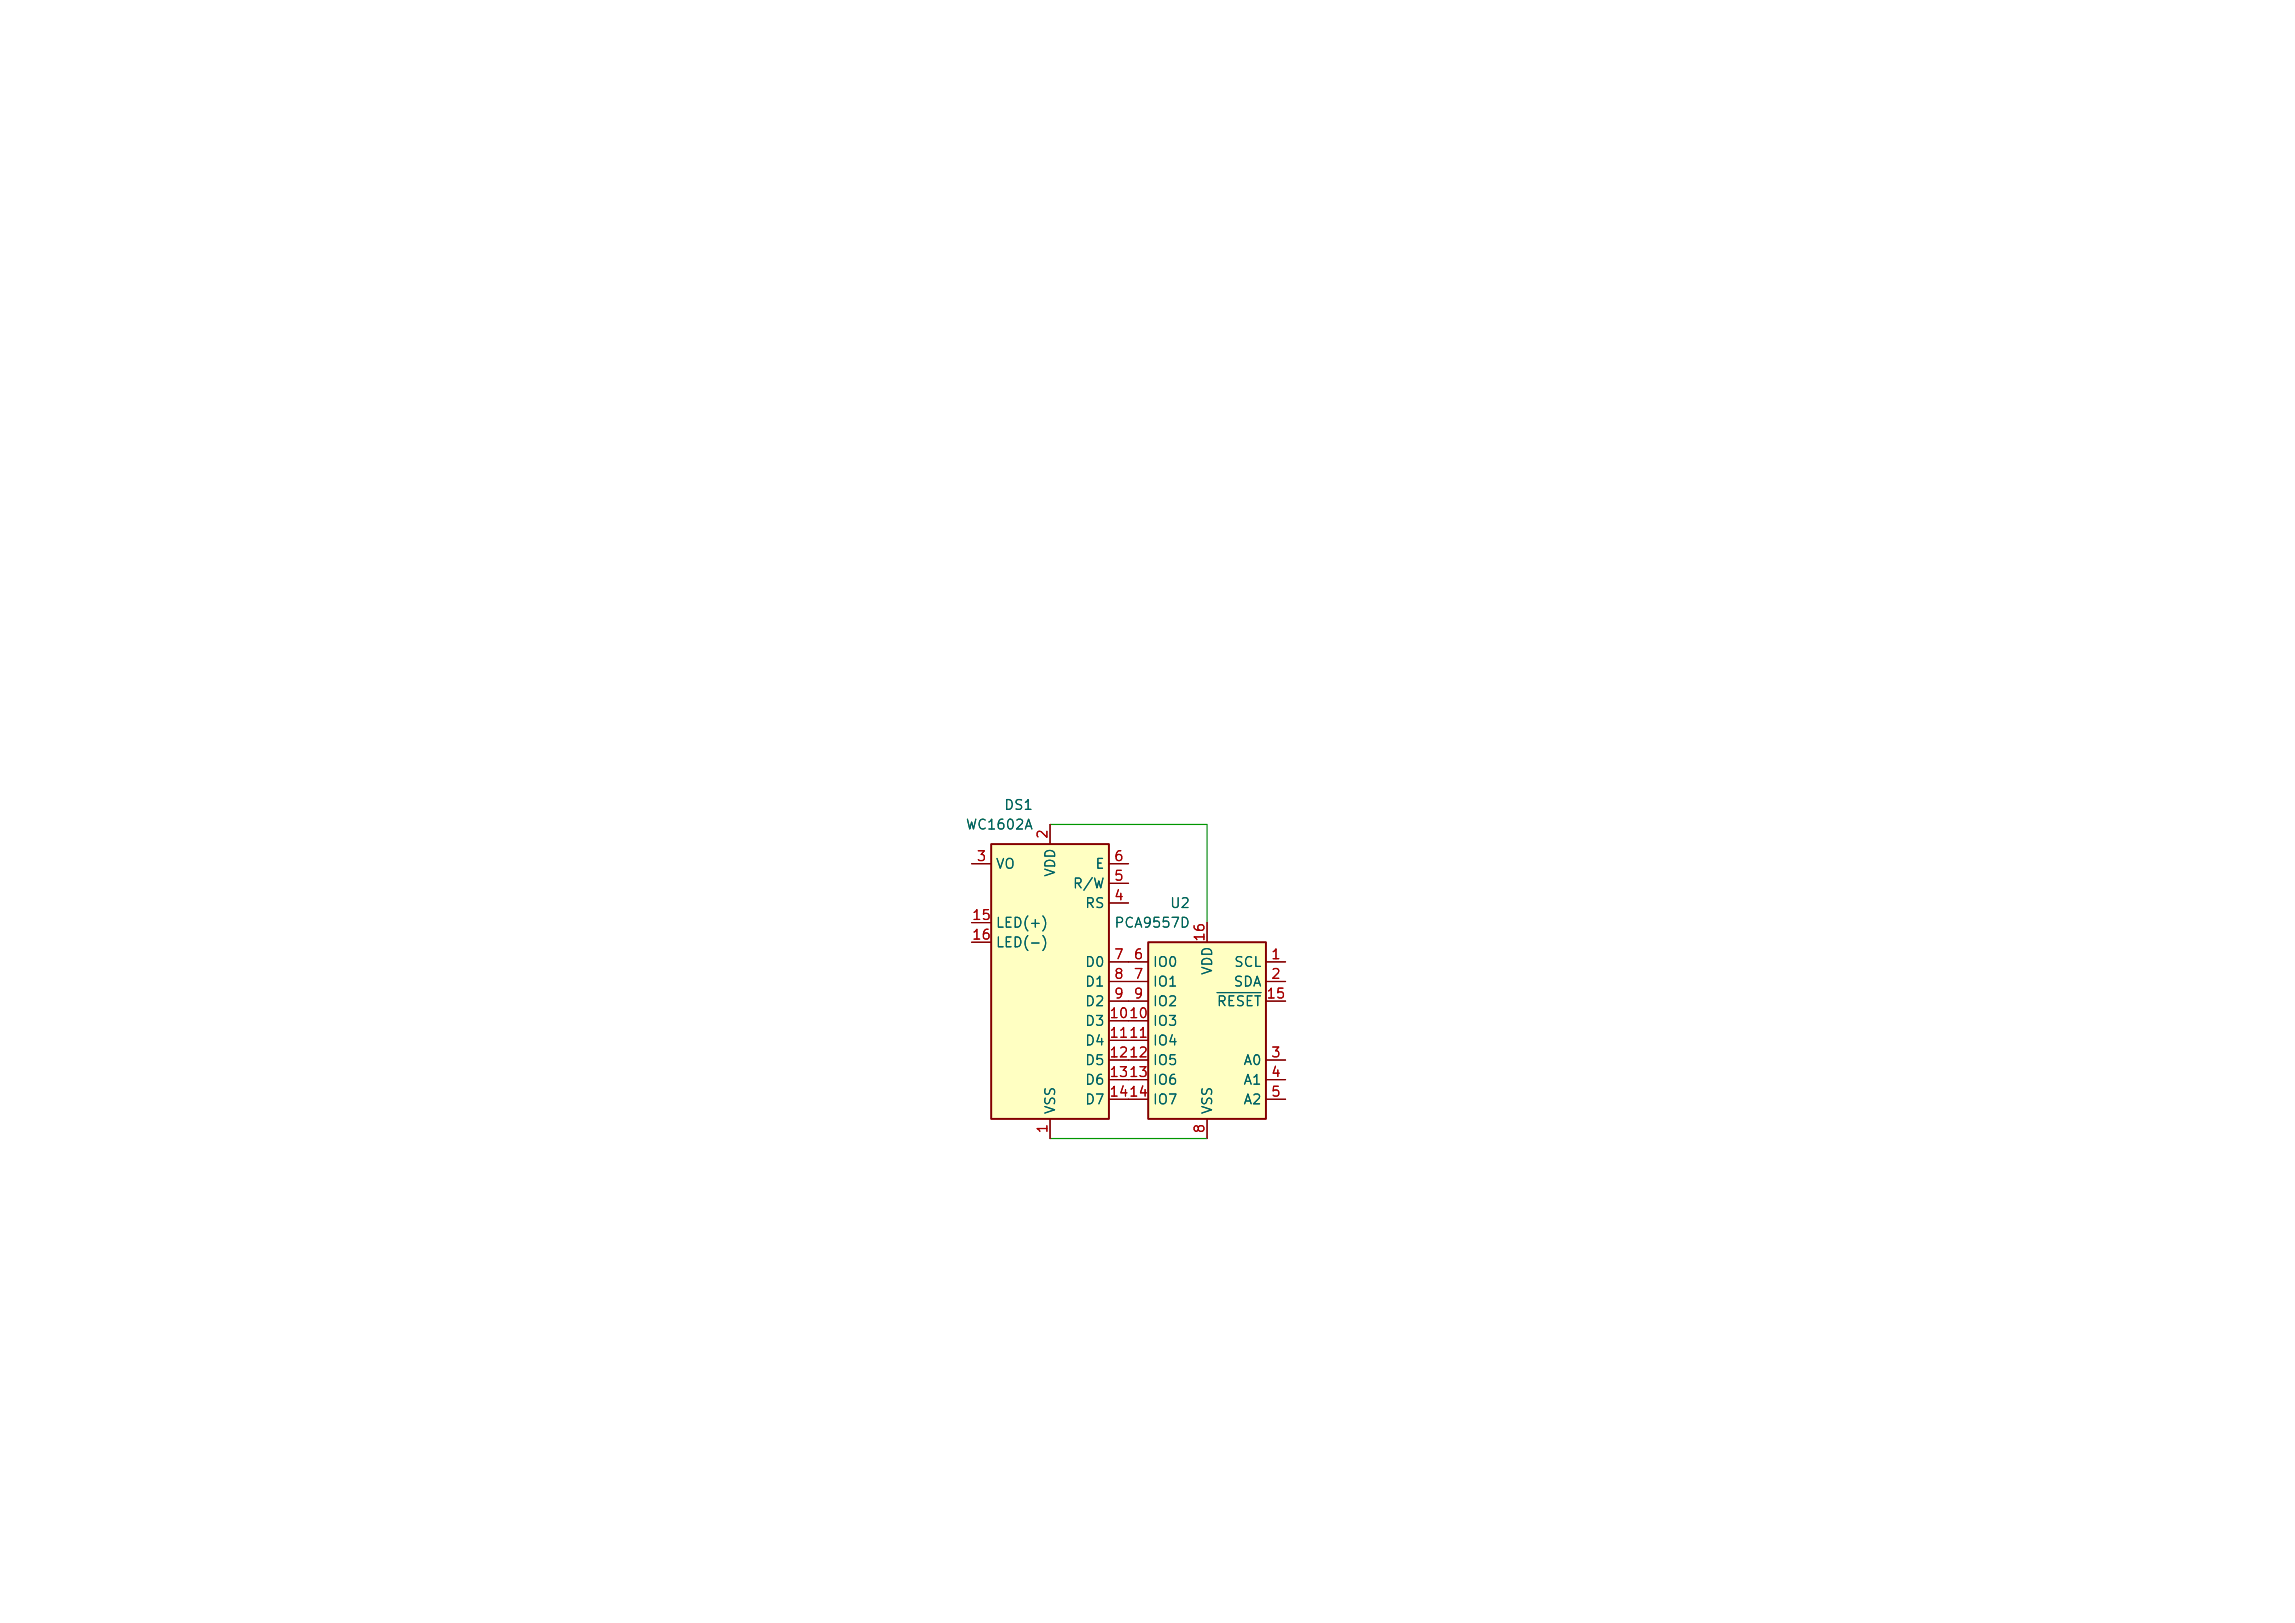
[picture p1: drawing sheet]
<svg xmlns="http://www.w3.org/2000/svg" width="297mm" height="210mm" viewBox="0 0 297 210" stroke-linecap="round" stroke-linejoin="round" font-family="sans-serif">
<defs><g id="words">
<g font-size="1.3" fill="#006464">
<text x="124.9" y="107.7">WC1602A</text>
<text x="129.8" y="105.1">DS1</text>
<text x="128.8" y="112.7">VO</text>
<text x="136.9" y="113.6" transform="rotate(-90 136.9 113.6)">VDD</text>
<text x="141.6" y="112.7">E</text>
<text x="138.7" y="115.3">R/W</text>
<text x="140.3" y="117.8">RS</text>
<text x="151.3" y="117.8">U2</text>
<text x="128.8" y="120.4">LED(+)</text>
<text x="128.8" y="122.9">LED(-)</text>
<text x="140.3" y="125.4">D0</text>
<text x="144.1" y="120.4">PCA9557D</text>
<text x="149.1" y="125.4">IO0</text>
<text x="159.6" y="125.4">SCL</text>
<text x="140.3" y="128">D1</text>
<text x="140.3" y="130.5">D2</text>
<text x="149.1" y="128">IO1</text>
<text x="149.1" y="130.5">IO2</text>
<text x="157.2" y="126.3" transform="rotate(-90 157.2 126.3)">VDD</text>
<text x="157.4" y="130.5">RESET</text>
<text x="159.6" y="128">SDA</text>
<text x="140.3" y="133.1">D3</text>
<text x="140.3" y="135.6">D4</text>
<text x="149.1" y="133.1">IO3</text>
<text x="149.1" y="135.6">IO4</text>
<text x="140.3" y="138.1">D5</text>
<text x="140.3" y="140.7">D6</text>
<text x="140.3" y="143.2">D7</text>
<text x="149.1" y="138.1">IO5</text>
<text x="149.1" y="140.7">IO6</text>
<text x="149.1" y="143.2">IO7</text>
<text x="160.8" y="138.1">A0</text>
<text x="160.8" y="140.7">A1</text>
<text x="160.8" y="143.2">A2</text>
<text x="136.9" y="144.3" transform="rotate(-90 136.9 144.3)">VSS</text>
<text x="157.2" y="144.3" transform="rotate(-90 157.2 144.3)">VSS</text>
</g>
<g font-size="1.3" fill="#a90000">
<text x="126.3" y="111.7">3</text>
<text x="135.9" y="108.7" transform="rotate(-90 135.9 108.7)">2</text>
<text x="144.1" y="111.7">6</text>
<text x="125.7" y="119.4">15</text>
<text x="144.1" y="116.8">4</text>
<text x="144.1" y="114.3">5</text>
<text x="125.7" y="121.9">16</text>
<text x="144.1" y="124.4">7</text>
<text x="146.6" y="124.4">6</text>
<text x="156.2" y="122" transform="rotate(-90 156.2 122)">16</text>
<text x="164.4" y="124.4">1</text>
<text x="144.1" y="127">8</text>
<text x="144.1" y="129.5">9</text>
<text x="146.6" y="127">7</text>
<text x="146.6" y="129.5">9</text>
<text x="163.8" y="129.5">15</text>
<text x="164.4" y="127">2</text>
<text x="143.5" y="132.1">1010</text>
<text x="143.5" y="134.6">1111</text>
<text x="143.5" y="137.1">1212</text>
<text x="164.4" y="137.1">3</text>
<text x="143.5" y="139.7">1313</text>
<text x="143.5" y="142.2">1414</text>
<text x="164.4" y="139.7">4</text>
<text x="164.4" y="142.2">5</text>
<text x="135.9" y="146.8" transform="rotate(-90 135.9 146.8)">1</text>
<text x="156.2" y="146.8" transform="rotate(-90 156.2 146.8)">8</text>
</g>
</g></defs>
<path d="M128.3 109.2h15.2v35.6h-15.2z" fill="#ffffc2"/>
<path d="M128.3 109.2h15.2v35.6h-15.2z" fill="none" stroke="#840000" stroke-width=".25"/>
<g fill="none" stroke="#840000" stroke-width=".15">
<path d="M125.7 111.8h2.6M125.7 119.4h2.6M135.9 106.7v2.5M143.5 111.8h2.5M143.5 116.8h2.5M143.5 114.3h2.5M125.7 121.9h2.6M143.5 124.5h2.5M143.5 127h2.5M143.5 129.5h2.5M143.5 132.1h2.5M143.5 134.6h2.5"/>
<path d="M143.5 137.2h2.5M143.5 139.7h2.5M135.9 144.8v2.5M143.5 142.2h2.5"/>
</g>
<path d="M148.6 121.9h15.2v22.9h-15.2z" fill="#ffffc2"/>
<path d="M148.6 121.9h15.2v22.9h-15.2z" fill="none" stroke="#840000" stroke-width=".25"/>
<g fill="none" stroke="#840000" stroke-width=".15">
<path d="M125.7 111.8h2.6M125.7 119.4h2.6M135.9 106.7v2.5M143.5 111.8h2.5M143.5 116.8h2.5M143.5 114.3h2.5M156.2 119.4v2.5M125.7 121.9h2.6M143.5 124.5h5.1M143.5 127h5.1M143.5 137.2h5.1M143.5 139.7h5.1"/>
<path d="M143.5 129.5h5.1M143.5 132.1h5.1M143.5 134.6h5.1M163.8 124.5h2.6M163.8 127h2.6M163.8 137.2h2.6M163.8 139.7h2.6M163.8 129.5h2.6M135.9 144.8v2.5M143.5 142.2h5.1M156.2 144.8v2.5M163.8 142.2h2.6"/>
</g>
<path d="M157.5 128.4h5.7" fill="none" stroke="#006464" stroke-width=".15"/>
<path d="M135.9 106.7h20.3v12.7M135.9 147.3h20.3" fill="none" stroke="#009600" stroke-width=".15"/>
<use href="#words"/>
</svg>
